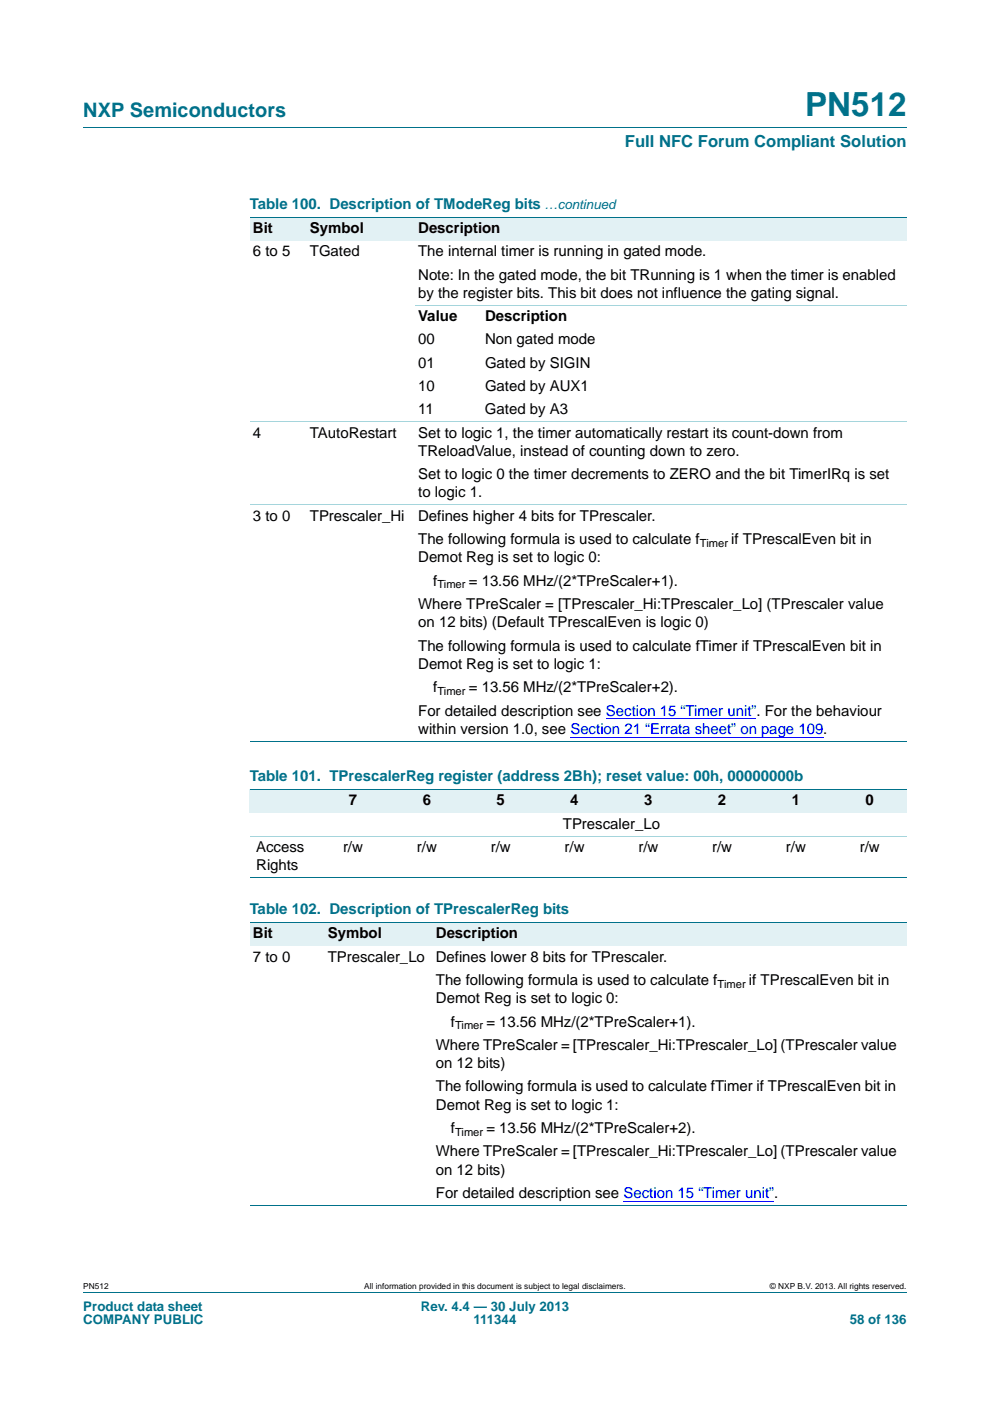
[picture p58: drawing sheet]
<svg xmlns="http://www.w3.org/2000/svg" width="210mm" height="297mm" viewBox="0 0 210 297" stroke-linecap="round" stroke-linejoin="round" font-family="sans-serif">
<defs><g id="words">
<text font-size="7" fill="#00718a" x="170.8" y="24.6">PN512</text>
<text font-size="4.2" fill="#00718a" x="17.7" y="24.9">NXP Semiconductors</text>
<text font-size="3.5" fill="#00718a" x="132.5" y="31.1">Full NFC Forum Compliant Solution</text>
<g font-size="3.2" fill="#00718a">
<text x="53" y="44.3">Table 100. Description of TModeReg bits</text>
<text x="53" y="165.6">Table 101. TPrescalerReg register (address 2Bh); reset value: 00h, 00000000b</text>
<text x="53" y="193.8">Table 102. Description of TPrescalerReg bits</text>
</g>
<g font-size="3.2">
<text x="53.7" y="49.4">Bit</text>
<text x="65.7" y="49.4">Symbol</text>
<text x="88.7" y="49.4">Description</text>
<text x="53.7" y="54.3">6 to 5</text>
<text x="65.7" y="54.3">TGated</text>
<text x="88.7" y="54.3">The internal timer is running in gated mode.</text>
<text x="88.7" y="59.3">Note: In the gated mode, the bit TRunning is 1 when the timer is enabled</text>
<text x="88.7" y="63.1">by the register bits. This bit does not influence the gating signal.</text>
<text x="88.7" y="68.1">Value</text>
<text x="102.9" y="68.1">Description</text>
<text x="88.7" y="73">00</text>
<text x="88.7" y="78">01</text>
<text x="102.9" y="73">Non gated mode</text>
<text x="102.9" y="78">Gated by SIGIN</text>
<text x="88.7" y="82.9">10</text>
<text x="102.9" y="82.9">Gated by AUX1</text>
<text x="88.7" y="87.8">11</text>
<text x="102.9" y="87.8">Gated by A3</text>
<text x="53.7" y="92.8">4</text>
<text x="65.7" y="92.8">TAutoRestart</text>
<text x="88.7" y="92.8">Set to logic 1, the timer automatically restart its count-down from</text>
<text x="88.7" y="96.6">TReloadValue, instead of counting down to zero.</text>
<text x="88.7" y="101.6">Set to logic 0 the timer decrements to ZERO and the bit TimerIRq is set</text>
<text x="88.7" y="105.5">to logic 1.</text>
<text x="53.7" y="110.4">3 to 0</text>
<text x="65.7" y="110.4">TPrescaler_Hi</text>
<text x="88.7" y="110.4">Defines higher 4 bits for TPrescaler.</text>
<text x="88.7" y="115.4">The following formula is used to calculate f</text>
<text x="88.7" y="119.2">Demot Reg is set to logic 0:</text>
<text x="155.1" y="115.4">if TPrescalEven bit in</text>
<text x="91.9" y="124.2">f</text>
<text x="99.4" y="124.2">= 13.56 MHz/(2*TPreScaler+1).</text>
<text x="88.7" y="129.1">Where TPreScaler = [TPrescaler_Hi:TPrescaler_Lo] (TPrescaler value</text>
<text x="88.7" y="133">on 12 bits) (Default TPrescalEven is logic 0)</text>
<text x="88.7" y="137.9">The following formula is used to calculate fTimer if TPrescalEven bit in</text>
<text x="88.7" y="141.8">Demot Reg is set to logic 1:</text>
<text x="91.9" y="146.7">f</text>
<text x="99.4" y="146.7">= 13.56 MHz/(2*TPreScaler+2).</text>
<text x="88.7" y="155.6">within version 1.0, see Section 21 “Errata sheet” on page 109.</text>
<text x="88.7" y="151.7">For detailed description see Section 15 “Timer unit”. For the behaviour</text>
<text x="74" y="170.8">7</text>
<text x="89.7" y="170.8">6</text>
<text x="105.3" y="170.8">5</text>
<text x="121" y="170.8">4</text>
<text x="136.6" y="170.8">3</text>
<text x="152.3" y="170.8">2</text>
<text x="167.9" y="170.8">1</text>
<text x="183.6" y="170.8">0</text>
<text x="119.4" y="175.7">TPrescaler_Lo</text>
<text x="54.4" y="180.6">Access</text>
<text x="54.4" y="184.5">Rights</text>
<text x="72.8" y="180.6">r/w</text>
<text x="88.4" y="180.6">r/w</text>
<text x="104.1" y="180.6">r/w</text>
<text x="119.7" y="180.6">r/w</text>
<text x="135.4" y="180.6">r/w</text>
<text x="151" y="180.6">r/w</text>
<text x="166.7" y="180.6">r/w</text>
<text x="182.4" y="180.6">r/w</text>
<text x="53.7" y="203.9">7 to 0</text>
<text x="53.7" y="199">Bit</text>
<text x="69.5" y="203.9">TPrescaler_Lo</text>
<text x="69.5" y="199">Symbol</text>
<text x="92.4" y="203.9">Defines lower 8 bits for TPrescaler.</text>
<text x="92.5" y="199">Description</text>
<text x="92.5" y="208.9">The following formula is used to calculate f</text>
<text x="158.9" y="208.9">if TPrescalEven bit in</text>
<text x="92.5" y="212.7">Demot Reg is set to logic 0:</text>
<text x="95.6" y="217.7">f</text>
<text x="103.2" y="217.7">= 13.56 MHz/(2*TPreScaler+1).</text>
<text x="92.5" y="222.6">Where TPreScaler = [TPrescaler_Hi:TPrescaler_Lo] (TPrescaler value</text>
<text x="92.5" y="226.5">on 12 bits)</text>
<text x="92.5" y="231.4">The following formula is used to calculate fTimer if TPrescalEven bit in</text>
<text x="92.5" y="235.3">Demot Reg is set to logic 1:</text>
<text x="92.5" y="245.2">Where TPreScaler = [TPrescaler_Hi:TPrescaler_Lo] (TPrescaler value</text>
<text x="95.6" y="240.2">f</text>
<text x="103.2" y="240.2">= 13.56 MHz/(2*TPreScaler+2).</text>
<text x="92.5" y="249.1">on 12 bits)</text>
<text x="92.5" y="254">For detailed description see Section 15 “Timer unit”.</text>
</g>
<g font-size="2.8" fill="#00718a">
<text x="115.5" y="44.3">…continued</text>
<text x="17.7" y="277.9">Product data sheet</text>
<text x="17.7" y="280.8">COMPANY PUBLIC</text>
<text x="89.3" y="277.9">Rev. 4.4 — 30 July 2013</text>
<text x="100.4" y="280.8">111344</text>
<text x="180.2" y="280.8">58 of 136</text>
</g>
<g font-size="2.4">
<text x="148.5" y="115.9">Timer</text>
<text x="92.8" y="124.7">Timer</text>
<text x="92.8" y="147.3">Timer</text>
<text x="152.2" y="209.4">Timer</text>
<text x="96.5" y="218.2">Timer</text>
<text x="96.5" y="240.8">Timer</text>
</g>
<g font-size="1.8">
<text x="17.7" y="273.3">PN512</text>
<text x="77.3" y="273.3">All information provided in this document is subject to legal disclaimers.</text>
<text x="163.3" y="273.3">© NXP B.V. 2013. All rights reserved.</text>
</g>
</g></defs>
<path d="M17.7 27h174.6M17.7 273.9h174.6" fill="none" stroke="#00718a" stroke-width=".21"/>
<path d="M128.5 152.4h30.9" fill="none" stroke="#00f" stroke-width=".21"/>
<path d="M159.4 152.3h1v.2h-1z" fill="#00f"/>
<path d="M121 156.3h53.6" fill="none" stroke="#00f" stroke-width=".21"/>
<g fill="#e2f1f4">
<path d="M53 167.4h29.7v4.9h-29.7z"/>
<path d="M82.7 167.4h15.7v4.9h-15.7z"/>
<path d="M98.4 167.4h15.6v4.9h-15.6z"/>
<path d="M114 167.4h15.7v4.9h-15.7z"/>
<path d="M129.7 167.4h15.6v4.9h-15.6z"/>
<path d="M145.3 167.4h15.7v4.9h-15.7z"/>
<path d="M161 167.4h15.7v4.9h-15.7z"/>
<path d="M176.7 167.4h15.6v4.9h-15.6z"/>
<path d="M53 195.6h15.8v5h-15.8z"/>
<path d="M68.8 195.6h23v5h-23z"/>
<path d="M91.8 195.6h100.5v5h-100.5z"/>
</g>
<path d="M132.2 254.7h30.9" fill="none" stroke="#00f" stroke-width=".21"/>
<path d="M163.1 254.6h1.1v.2h-1.1z" fill="#00f"/>
<g fill="#e2f1f4">
<path d="M53 46h12v5h-12z"/>
<path d="M65 46h23v5h-23z"/>
<path d="M88 46h104.3v5h-104.3z"/>
</g>
<path d="M53 46h139.3M53 157.2h139.3M53 167.4h139.3M53 186.1h139.3M53 195.6h139.3M53 255.6h139.3" fill="none" stroke="#00718a" stroke-width=".21"/>
<path d="M88 64.7h104.3M53 89.4h139.3M53 107.1h139.3M53 177.3h139.3" fill="none" stroke="#a5d5dc" stroke-width=".21"/>
<use href="#words"/>
</svg>
